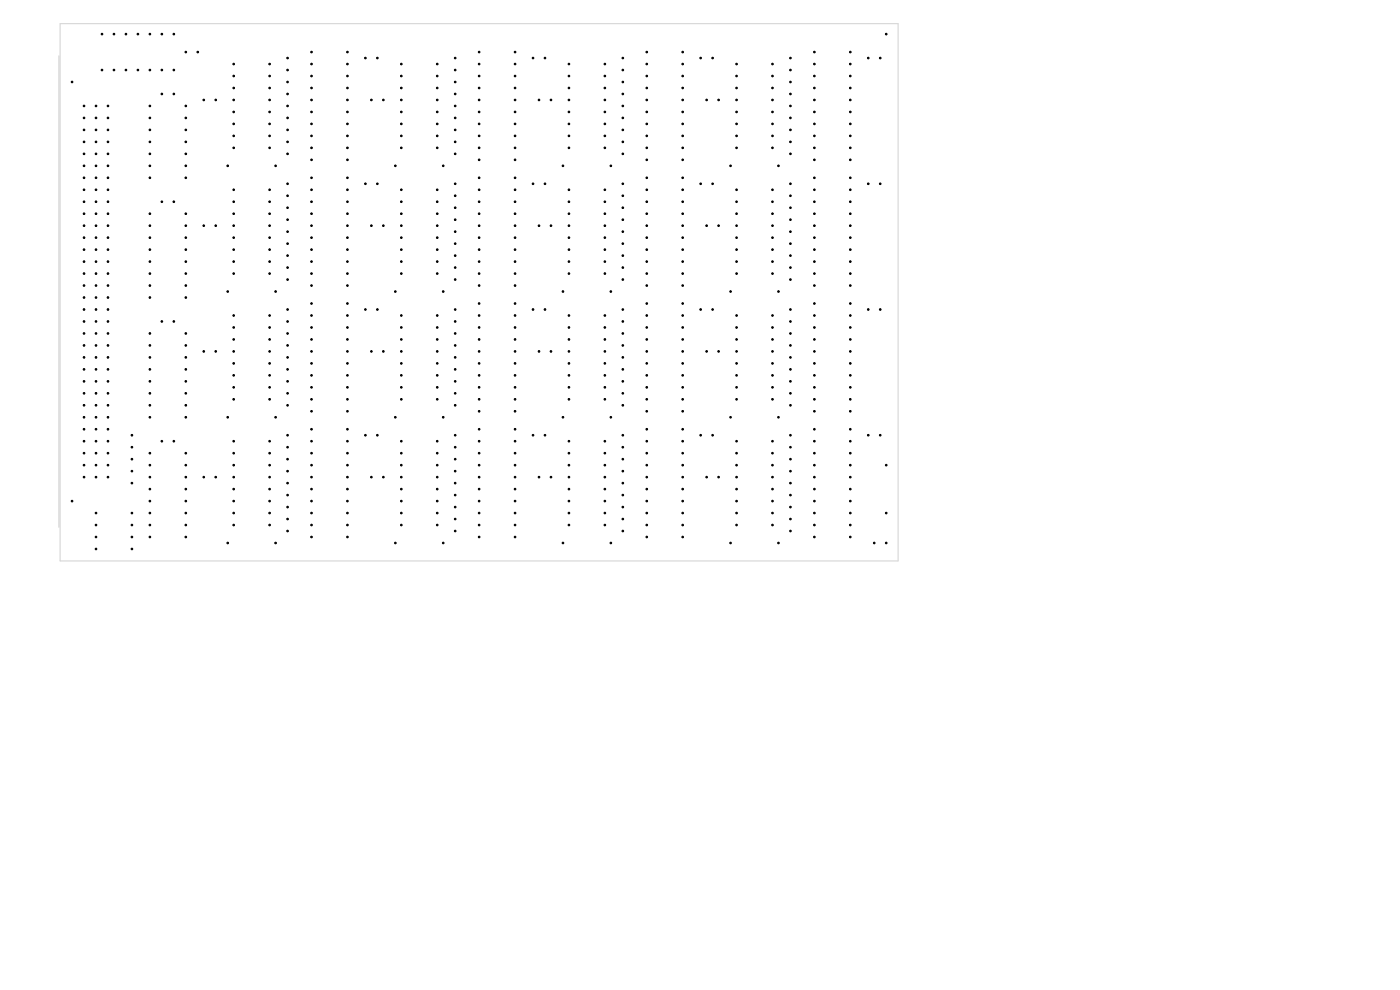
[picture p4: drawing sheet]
<svg xmlns="http://www.w3.org/2000/svg" width="297mm" height="210mm" viewBox="0 0 297 210" stroke-linecap="round" stroke-linejoin="round" font-family="sans-serif">
<path d="M12.5 11.8v100.1M12.7 5h177.8v114h-177.8z" fill="none" stroke="#d0d2cd" stroke-width=".21"/>
<g fill="#000" stroke="#000" stroke-width=".21">
<circle cx="15.3" cy="17.4" r=".17"/>
<circle cx="21.6" cy="14.9" r=".17"/>
<circle cx="21.6" cy="7.2" r=".17"/>
<circle cx="24.2" cy="7.2" r=".17"/>
<circle cx="24.2" cy="14.9" r=".17"/>
<circle cx="26.7" cy="7.2" r=".17"/>
<circle cx="26.7" cy="14.9" r=".17"/>
<circle cx="29.3" cy="14.9" r=".17"/>
<circle cx="29.3" cy="7.2" r=".17"/>
<circle cx="31.8" cy="7.2" r=".17"/>
<circle cx="31.8" cy="14.9" r=".17"/>
<circle cx="34.3" cy="19.9" r=".17"/>
<circle cx="34.3" cy="14.9" r=".17"/>
<circle cx="34.3" cy="7.2" r=".17"/>
<circle cx="36.9" cy="14.9" r=".17"/>
<circle cx="36.9" cy="7.2" r=".17"/>
<circle cx="36.9" cy="19.9" r=".17"/>
<circle cx="39.4" cy="11" r=".17"/>
<circle cx="42" cy="11" r=".17"/>
<circle cx="49.6" cy="13.6" r=".17"/>
<circle cx="49.6" cy="16.1" r=".17"/>
<circle cx="49.6" cy="18.7" r=".17"/>
<circle cx="57.2" cy="13.6" r=".17"/>
<circle cx="57.2" cy="16.1" r=".17"/>
<circle cx="57.2" cy="18.7" r=".17"/>
<circle cx="61" cy="17.4" r=".17"/>
<circle cx="61" cy="12.3" r=".17"/>
<circle cx="61" cy="19.9" r=".17"/>
<circle cx="61" cy="14.9" r=".17"/>
<circle cx="66.1" cy="16.1" r=".17"/>
<circle cx="66.1" cy="13.6" r=".17"/>
<circle cx="66.1" cy="11" r=".17"/>
<circle cx="66.1" cy="18.7" r=".17"/>
<circle cx="73.7" cy="16.1" r=".17"/>
<circle cx="73.7" cy="13.6" r=".17"/>
<circle cx="73.7" cy="18.7" r=".17"/>
<circle cx="73.7" cy="11" r=".17"/>
<circle cx="77.5" cy="12.3" r=".17"/>
<circle cx="80.1" cy="12.3" r=".17"/>
<circle cx="85.1" cy="16.1" r=".17"/>
<circle cx="85.1" cy="13.6" r=".17"/>
<circle cx="85.1" cy="18.7" r=".17"/>
<circle cx="92.8" cy="18.7" r=".17"/>
<circle cx="92.8" cy="16.1" r=".17"/>
<circle cx="92.8" cy="13.6" r=".17"/>
<circle cx="96.6" cy="19.9" r=".17"/>
<circle cx="96.6" cy="14.9" r=".17"/>
<circle cx="96.6" cy="12.3" r=".17"/>
<circle cx="96.6" cy="17.4" r=".17"/>
<circle cx="101.6" cy="18.7" r=".17"/>
<circle cx="101.6" cy="16.1" r=".17"/>
<circle cx="101.6" cy="11" r=".17"/>
<circle cx="101.6" cy="13.6" r=".17"/>
<circle cx="109.3" cy="11" r=".17"/>
<circle cx="109.3" cy="18.7" r=".17"/>
<circle cx="109.3" cy="16.1" r=".17"/>
<circle cx="109.3" cy="13.6" r=".17"/>
<circle cx="113.1" cy="12.3" r=".17"/>
<circle cx="115.6" cy="12.3" r=".17"/>
<circle cx="120.7" cy="18.7" r=".17"/>
<circle cx="120.7" cy="13.6" r=".17"/>
<circle cx="120.7" cy="16.1" r=".17"/>
<circle cx="128.3" cy="18.7" r=".17"/>
<circle cx="128.3" cy="16.1" r=".17"/>
<circle cx="128.3" cy="13.6" r=".17"/>
<circle cx="132.1" cy="14.9" r=".17"/>
<circle cx="132.1" cy="19.9" r=".17"/>
<circle cx="132.1" cy="17.4" r=".17"/>
<circle cx="132.1" cy="12.3" r=".17"/>
<circle cx="137.2" cy="11" r=".17"/>
<circle cx="137.2" cy="18.7" r=".17"/>
<circle cx="137.2" cy="13.6" r=".17"/>
<circle cx="137.2" cy="16.1" r=".17"/>
<circle cx="144.8" cy="16.1" r=".17"/>
<circle cx="144.8" cy="13.6" r=".17"/>
<circle cx="144.8" cy="18.7" r=".17"/>
<circle cx="144.8" cy="11" r=".17"/>
<circle cx="148.6" cy="12.3" r=".17"/>
<circle cx="151.2" cy="12.3" r=".17"/>
<circle cx="156.3" cy="18.7" r=".17"/>
<circle cx="156.3" cy="13.6" r=".17"/>
<circle cx="156.3" cy="16.1" r=".17"/>
<circle cx="163.9" cy="16.1" r=".17"/>
<circle cx="163.9" cy="13.6" r=".17"/>
<circle cx="163.9" cy="18.7" r=".17"/>
<circle cx="167.7" cy="17.4" r=".17"/>
<circle cx="167.7" cy="19.9" r=".17"/>
<circle cx="167.7" cy="14.9" r=".17"/>
<circle cx="167.7" cy="12.3" r=".17"/>
<circle cx="172.8" cy="16.1" r=".17"/>
<circle cx="172.8" cy="13.6" r=".17"/>
<circle cx="172.8" cy="11" r=".17"/>
<circle cx="172.8" cy="18.7" r=".17"/>
<circle cx="180.4" cy="16.1" r=".17"/>
<circle cx="180.4" cy="13.6" r=".17"/>
<circle cx="180.4" cy="11" r=".17"/>
<circle cx="180.4" cy="18.7" r=".17"/>
<circle cx="184.2" cy="12.3" r=".17"/>
<circle cx="186.7" cy="12.3" r=".17"/>
<circle cx="188" cy="7.2" r=".17"/>
<circle cx="17.8" cy="37.7" r=".17"/>
<circle cx="17.8" cy="32.6" r=".17"/>
<circle cx="17.8" cy="22.5" r=".17"/>
<circle cx="17.8" cy="25" r=".17"/>
<circle cx="17.8" cy="27.6" r=".17"/>
<circle cx="17.8" cy="35.2" r=".17"/>
<circle cx="17.8" cy="30.1" r=".17"/>
<circle cx="20.4" cy="35.2" r=".17"/>
<circle cx="20.4" cy="32.6" r=".17"/>
<circle cx="20.4" cy="37.7" r=".17"/>
<circle cx="20.4" cy="30.1" r=".17"/>
<circle cx="20.4" cy="22.5" r=".17"/>
<circle cx="20.4" cy="25" r=".17"/>
<circle cx="20.4" cy="27.6" r=".17"/>
<circle cx="22.9" cy="22.5" r=".17"/>
<circle cx="22.9" cy="27.6" r=".17"/>
<circle cx="22.9" cy="32.6" r=".17"/>
<circle cx="22.9" cy="30.1" r=".17"/>
<circle cx="22.9" cy="25" r=".17"/>
<circle cx="22.9" cy="37.7" r=".17"/>
<circle cx="22.9" cy="35.2" r=".17"/>
<circle cx="31.8" cy="35.2" r=".17"/>
<circle cx="31.8" cy="30.1" r=".17"/>
<circle cx="31.8" cy="32.6" r=".17"/>
<circle cx="31.8" cy="27.6" r=".17"/>
<circle cx="31.8" cy="22.5" r=".17"/>
<circle cx="31.8" cy="37.7" r=".17"/>
<circle cx="31.8" cy="25" r=".17"/>
<circle cx="39.4" cy="22.5" r=".17"/>
<circle cx="39.4" cy="25" r=".17"/>
<circle cx="39.4" cy="32.6" r=".17"/>
<circle cx="39.4" cy="27.6" r=".17"/>
<circle cx="39.4" cy="35.2" r=".17"/>
<circle cx="39.4" cy="30.1" r=".17"/>
<circle cx="39.4" cy="37.7" r=".17"/>
<circle cx="43.2" cy="21.2" r=".17"/>
<circle cx="45.8" cy="21.2" r=".17"/>
<circle cx="48.3" cy="35.2" r=".17"/>
<circle cx="49.6" cy="23.7" r=".17"/>
<circle cx="49.6" cy="26.3" r=".17"/>
<circle cx="49.6" cy="31.4" r=".17"/>
<circle cx="49.6" cy="21.2" r=".17"/>
<circle cx="49.6" cy="28.8" r=".17"/>
<circle cx="57.2" cy="31.4" r=".17"/>
<circle cx="57.2" cy="28.8" r=".17"/>
<circle cx="57.2" cy="26.3" r=".17"/>
<circle cx="57.2" cy="23.7" r=".17"/>
<circle cx="57.2" cy="21.2" r=".17"/>
<circle cx="58.5" cy="35.2" r=".17"/>
<circle cx="61" cy="39" r=".17"/>
<circle cx="61" cy="25" r=".17"/>
<circle cx="61" cy="27.6" r=".17"/>
<circle cx="61" cy="22.5" r=".17"/>
<circle cx="61" cy="30.1" r=".17"/>
<circle cx="61" cy="32.6" r=".17"/>
<circle cx="66.1" cy="31.4" r=".17"/>
<circle cx="66.1" cy="26.3" r=".17"/>
<circle cx="66.1" cy="33.9" r=".17"/>
<circle cx="66.1" cy="21.2" r=".17"/>
<circle cx="66.1" cy="23.7" r=".17"/>
<circle cx="66.1" cy="28.8" r=".17"/>
<circle cx="66.1" cy="37.7" r=".17"/>
<circle cx="73.7" cy="23.7" r=".17"/>
<circle cx="73.7" cy="37.7" r=".17"/>
<circle cx="73.7" cy="31.4" r=".17"/>
<circle cx="73.7" cy="33.9" r=".17"/>
<circle cx="73.7" cy="21.2" r=".17"/>
<circle cx="73.7" cy="26.3" r=".17"/>
<circle cx="73.7" cy="28.8" r=".17"/>
<circle cx="77.5" cy="39" r=".17"/>
<circle cx="78.8" cy="21.2" r=".17"/>
<circle cx="80.1" cy="39" r=".17"/>
<circle cx="81.3" cy="21.2" r=".17"/>
<circle cx="83.9" cy="35.2" r=".17"/>
<circle cx="85.1" cy="26.3" r=".17"/>
<circle cx="85.1" cy="28.8" r=".17"/>
<circle cx="85.1" cy="23.7" r=".17"/>
<circle cx="85.1" cy="31.4" r=".17"/>
<circle cx="85.1" cy="21.2" r=".17"/>
<circle cx="92.8" cy="31.4" r=".17"/>
<circle cx="92.8" cy="26.3" r=".17"/>
<circle cx="92.8" cy="21.2" r=".17"/>
<circle cx="92.8" cy="28.8" r=".17"/>
<circle cx="92.8" cy="23.7" r=".17"/>
<circle cx="94" cy="35.2" r=".17"/>
<circle cx="96.6" cy="27.6" r=".17"/>
<circle cx="96.6" cy="25" r=".17"/>
<circle cx="96.6" cy="22.5" r=".17"/>
<circle cx="96.6" cy="30.1" r=".17"/>
<circle cx="96.6" cy="32.6" r=".17"/>
<circle cx="96.6" cy="39" r=".17"/>
<circle cx="101.6" cy="37.7" r=".17"/>
<circle cx="101.6" cy="21.2" r=".17"/>
<circle cx="101.6" cy="23.7" r=".17"/>
<circle cx="101.6" cy="26.3" r=".17"/>
<circle cx="101.6" cy="31.4" r=".17"/>
<circle cx="101.6" cy="33.9" r=".17"/>
<circle cx="101.6" cy="28.8" r=".17"/>
<circle cx="109.3" cy="33.9" r=".17"/>
<circle cx="109.3" cy="28.8" r=".17"/>
<circle cx="109.3" cy="26.3" r=".17"/>
<circle cx="109.3" cy="21.2" r=".17"/>
<circle cx="109.3" cy="31.4" r=".17"/>
<circle cx="109.3" cy="23.7" r=".17"/>
<circle cx="109.3" cy="37.7" r=".17"/>
<circle cx="113.1" cy="39" r=".17"/>
<circle cx="114.3" cy="21.2" r=".17"/>
<circle cx="115.6" cy="39" r=".17"/>
<circle cx="116.9" cy="21.2" r=".17"/>
<circle cx="119.4" cy="35.2" r=".17"/>
<circle cx="120.7" cy="21.2" r=".17"/>
<circle cx="120.7" cy="26.3" r=".17"/>
<circle cx="120.7" cy="31.4" r=".17"/>
<circle cx="120.7" cy="23.7" r=".17"/>
<circle cx="120.7" cy="28.8" r=".17"/>
<circle cx="128.3" cy="28.8" r=".17"/>
<circle cx="128.3" cy="26.3" r=".17"/>
<circle cx="128.3" cy="21.2" r=".17"/>
<circle cx="128.3" cy="23.7" r=".17"/>
<circle cx="128.3" cy="31.4" r=".17"/>
<circle cx="129.6" cy="35.2" r=".17"/>
<circle cx="132.1" cy="39" r=".17"/>
<circle cx="132.1" cy="32.6" r=".17"/>
<circle cx="132.1" cy="22.5" r=".17"/>
<circle cx="132.1" cy="27.6" r=".17"/>
<circle cx="132.1" cy="30.1" r=".17"/>
<circle cx="132.1" cy="25" r=".17"/>
<circle cx="137.2" cy="28.8" r=".17"/>
<circle cx="137.2" cy="33.9" r=".17"/>
<circle cx="137.2" cy="21.2" r=".17"/>
<circle cx="137.2" cy="26.3" r=".17"/>
<circle cx="137.2" cy="31.4" r=".17"/>
<circle cx="137.2" cy="37.7" r=".17"/>
<circle cx="137.2" cy="23.7" r=".17"/>
<circle cx="144.8" cy="37.7" r=".17"/>
<circle cx="144.8" cy="33.9" r=".17"/>
<circle cx="144.8" cy="28.8" r=".17"/>
<circle cx="144.8" cy="23.7" r=".17"/>
<circle cx="144.8" cy="21.2" r=".17"/>
<circle cx="144.8" cy="26.3" r=".17"/>
<circle cx="144.8" cy="31.4" r=".17"/>
<circle cx="148.6" cy="39" r=".17"/>
<circle cx="149.9" cy="21.2" r=".17"/>
<circle cx="151.2" cy="39" r=".17"/>
<circle cx="152.4" cy="21.2" r=".17"/>
<circle cx="155" cy="35.2" r=".17"/>
<circle cx="156.3" cy="28.8" r=".17"/>
<circle cx="156.3" cy="26.3" r=".17"/>
<circle cx="156.3" cy="21.2" r=".17"/>
<circle cx="156.3" cy="23.7" r=".17"/>
<circle cx="156.3" cy="31.4" r=".17"/>
<circle cx="163.9" cy="21.2" r=".17"/>
<circle cx="163.9" cy="28.8" r=".17"/>
<circle cx="163.9" cy="26.3" r=".17"/>
<circle cx="163.9" cy="23.7" r=".17"/>
<circle cx="163.9" cy="31.4" r=".17"/>
<circle cx="165.1" cy="35.2" r=".17"/>
<circle cx="167.7" cy="39" r=".17"/>
<circle cx="167.7" cy="22.5" r=".17"/>
<circle cx="167.7" cy="25" r=".17"/>
<circle cx="167.7" cy="27.6" r=".17"/>
<circle cx="167.7" cy="30.1" r=".17"/>
<circle cx="167.7" cy="32.6" r=".17"/>
<circle cx="172.8" cy="33.9" r=".17"/>
<circle cx="172.8" cy="26.3" r=".17"/>
<circle cx="172.8" cy="31.4" r=".17"/>
<circle cx="172.8" cy="21.2" r=".17"/>
<circle cx="172.8" cy="37.7" r=".17"/>
<circle cx="172.8" cy="28.8" r=".17"/>
<circle cx="172.8" cy="23.7" r=".17"/>
<circle cx="180.4" cy="33.9" r=".17"/>
<circle cx="180.4" cy="23.7" r=".17"/>
<circle cx="180.4" cy="31.4" r=".17"/>
<circle cx="180.4" cy="28.8" r=".17"/>
<circle cx="180.4" cy="37.7" r=".17"/>
<circle cx="180.4" cy="26.3" r=".17"/>
<circle cx="180.4" cy="21.2" r=".17"/>
<circle cx="184.2" cy="39" r=".17"/>
<circle cx="186.7" cy="39" r=".17"/>
<circle cx="17.8" cy="42.8" r=".17"/>
<circle cx="17.8" cy="40.3" r=".17"/>
<circle cx="17.8" cy="58" r=".17"/>
<circle cx="17.8" cy="55.5" r=".17"/>
<circle cx="17.8" cy="50.4" r=".17"/>
<circle cx="17.8" cy="47.9" r=".17"/>
<circle cx="17.8" cy="45.3" r=".17"/>
<circle cx="17.8" cy="53" r=".17"/>
<circle cx="20.4" cy="42.8" r=".17"/>
<circle cx="20.4" cy="40.3" r=".17"/>
<circle cx="20.4" cy="50.4" r=".17"/>
<circle cx="20.4" cy="55.5" r=".17"/>
<circle cx="20.4" cy="58" r=".17"/>
<circle cx="20.4" cy="45.3" r=".17"/>
<circle cx="20.4" cy="53" r=".17"/>
<circle cx="20.4" cy="47.9" r=".17"/>
<circle cx="22.9" cy="42.8" r=".17"/>
<circle cx="22.9" cy="40.3" r=".17"/>
<circle cx="22.9" cy="55.5" r=".17"/>
<circle cx="22.9" cy="58" r=".17"/>
<circle cx="22.9" cy="50.4" r=".17"/>
<circle cx="22.9" cy="45.3" r=".17"/>
<circle cx="22.9" cy="47.9" r=".17"/>
<circle cx="22.9" cy="53" r=".17"/>
<circle cx="31.8" cy="58" r=".17"/>
<circle cx="31.8" cy="55.5" r=".17"/>
<circle cx="31.8" cy="50.4" r=".17"/>
<circle cx="31.8" cy="53" r=".17"/>
<circle cx="31.8" cy="47.9" r=".17"/>
<circle cx="31.8" cy="45.3" r=".17"/>
<circle cx="34.3" cy="42.8" r=".17"/>
<circle cx="36.9" cy="42.8" r=".17"/>
<circle cx="39.4" cy="55.5" r=".17"/>
<circle cx="39.4" cy="58" r=".17"/>
<circle cx="39.4" cy="45.3" r=".17"/>
<circle cx="39.4" cy="53" r=".17"/>
<circle cx="39.4" cy="50.4" r=".17"/>
<circle cx="39.4" cy="47.9" r=".17"/>
<circle cx="43.2" cy="47.9" r=".17"/>
<circle cx="45.8" cy="47.9" r=".17"/>
<circle cx="49.6" cy="40.3" r=".17"/>
<circle cx="49.6" cy="42.8" r=".17"/>
<circle cx="49.6" cy="53" r=".17"/>
<circle cx="49.6" cy="47.9" r=".17"/>
<circle cx="49.6" cy="55.5" r=".17"/>
<circle cx="49.6" cy="58" r=".17"/>
<circle cx="49.6" cy="50.4" r=".17"/>
<circle cx="49.6" cy="45.3" r=".17"/>
<circle cx="57.2" cy="42.8" r=".17"/>
<circle cx="57.2" cy="40.3" r=".17"/>
<circle cx="57.2" cy="58" r=".17"/>
<circle cx="57.2" cy="45.3" r=".17"/>
<circle cx="57.2" cy="50.4" r=".17"/>
<circle cx="57.2" cy="55.5" r=".17"/>
<circle cx="57.2" cy="53" r=".17"/>
<circle cx="57.2" cy="47.9" r=".17"/>
<circle cx="61" cy="41.5" r=".17"/>
<circle cx="61" cy="59.3" r=".17"/>
<circle cx="61" cy="56.8" r=".17"/>
<circle cx="61" cy="49.1" r=".17"/>
<circle cx="61" cy="54.2" r=".17"/>
<circle cx="61" cy="46.6" r=".17"/>
<circle cx="61" cy="44.1" r=".17"/>
<circle cx="61" cy="51.7" r=".17"/>
<circle cx="66.1" cy="42.8" r=".17"/>
<circle cx="66.1" cy="40.3" r=".17"/>
<circle cx="66.1" cy="50.4" r=".17"/>
<circle cx="66.1" cy="55.5" r=".17"/>
<circle cx="66.1" cy="47.9" r=".17"/>
<circle cx="66.1" cy="45.3" r=".17"/>
<circle cx="66.1" cy="58" r=".17"/>
<circle cx="66.1" cy="53" r=".17"/>
<circle cx="73.7" cy="42.8" r=".17"/>
<circle cx="73.7" cy="40.3" r=".17"/>
<circle cx="73.7" cy="50.4" r=".17"/>
<circle cx="73.7" cy="53" r=".17"/>
<circle cx="73.7" cy="55.5" r=".17"/>
<circle cx="73.7" cy="47.9" r=".17"/>
<circle cx="73.7" cy="58" r=".17"/>
<circle cx="73.7" cy="45.3" r=".17"/>
<circle cx="78.8" cy="47.9" r=".17"/>
<circle cx="81.3" cy="47.9" r=".17"/>
<circle cx="85.1" cy="40.3" r=".17"/>
<circle cx="85.1" cy="42.8" r=".17"/>
<circle cx="85.1" cy="55.5" r=".17"/>
<circle cx="85.1" cy="50.4" r=".17"/>
<circle cx="85.1" cy="45.3" r=".17"/>
<circle cx="85.1" cy="53" r=".17"/>
<circle cx="85.1" cy="47.9" r=".17"/>
<circle cx="85.1" cy="58" r=".17"/>
<circle cx="92.8" cy="42.8" r=".17"/>
<circle cx="92.8" cy="40.3" r=".17"/>
<circle cx="92.8" cy="47.9" r=".17"/>
<circle cx="92.8" cy="50.4" r=".17"/>
<circle cx="92.8" cy="45.3" r=".17"/>
<circle cx="92.8" cy="58" r=".17"/>
<circle cx="92.8" cy="53" r=".17"/>
<circle cx="92.8" cy="55.5" r=".17"/>
<circle cx="96.6" cy="41.5" r=".17"/>
<circle cx="96.6" cy="46.6" r=".17"/>
<circle cx="96.6" cy="44.1" r=".17"/>
<circle cx="96.6" cy="49.1" r=".17"/>
<circle cx="96.6" cy="51.7" r=".17"/>
<circle cx="96.6" cy="54.2" r=".17"/>
<circle cx="96.6" cy="59.3" r=".17"/>
<circle cx="96.6" cy="56.8" r=".17"/>
<circle cx="101.6" cy="40.3" r=".17"/>
<circle cx="101.6" cy="42.8" r=".17"/>
<circle cx="101.6" cy="50.4" r=".17"/>
<circle cx="101.6" cy="55.5" r=".17"/>
<circle cx="101.6" cy="58" r=".17"/>
<circle cx="101.6" cy="47.9" r=".17"/>
<circle cx="101.6" cy="53" r=".17"/>
<circle cx="101.6" cy="45.3" r=".17"/>
<circle cx="109.3" cy="40.3" r=".17"/>
<circle cx="109.3" cy="42.8" r=".17"/>
<circle cx="109.3" cy="55.5" r=".17"/>
<circle cx="109.3" cy="58" r=".17"/>
<circle cx="109.3" cy="45.3" r=".17"/>
<circle cx="109.3" cy="53" r=".17"/>
<circle cx="109.3" cy="47.9" r=".17"/>
<circle cx="109.3" cy="50.4" r=".17"/>
<circle cx="114.3" cy="47.9" r=".17"/>
<circle cx="116.9" cy="47.9" r=".17"/>
<circle cx="120.7" cy="42.8" r=".17"/>
<circle cx="120.7" cy="40.3" r=".17"/>
<circle cx="120.7" cy="55.5" r=".17"/>
<circle cx="120.7" cy="50.4" r=".17"/>
<circle cx="120.7" cy="53" r=".17"/>
<circle cx="120.7" cy="47.9" r=".17"/>
<circle cx="120.7" cy="45.3" r=".17"/>
<circle cx="120.7" cy="58" r=".17"/>
<circle cx="128.3" cy="42.8" r=".17"/>
<circle cx="128.3" cy="40.3" r=".17"/>
<circle cx="128.3" cy="50.4" r=".17"/>
<circle cx="128.3" cy="55.5" r=".17"/>
<circle cx="128.3" cy="53" r=".17"/>
<circle cx="128.3" cy="58" r=".17"/>
<circle cx="128.3" cy="47.9" r=".17"/>
<circle cx="128.3" cy="45.3" r=".17"/>
<circle cx="132.1" cy="41.5" r=".17"/>
<circle cx="132.1" cy="49.1" r=".17"/>
<circle cx="132.1" cy="54.2" r=".17"/>
<circle cx="132.1" cy="44.1" r=".17"/>
<circle cx="132.1" cy="46.6" r=".17"/>
<circle cx="132.1" cy="51.7" r=".17"/>
<circle cx="132.1" cy="56.8" r=".17"/>
<circle cx="132.1" cy="59.3" r=".17"/>
<circle cx="137.2" cy="40.3" r=".17"/>
<circle cx="137.2" cy="42.8" r=".17"/>
<circle cx="137.2" cy="45.3" r=".17"/>
<circle cx="137.2" cy="50.4" r=".17"/>
<circle cx="137.2" cy="55.5" r=".17"/>
<circle cx="137.2" cy="58" r=".17"/>
<circle cx="137.2" cy="53" r=".17"/>
<circle cx="137.2" cy="47.9" r=".17"/>
<circle cx="144.8" cy="42.8" r=".17"/>
<circle cx="144.8" cy="40.3" r=".17"/>
<circle cx="144.8" cy="55.5" r=".17"/>
<circle cx="144.8" cy="58" r=".17"/>
<circle cx="144.8" cy="47.9" r=".17"/>
<circle cx="144.8" cy="50.4" r=".17"/>
<circle cx="144.8" cy="45.3" r=".17"/>
<circle cx="144.8" cy="53" r=".17"/>
<circle cx="149.9" cy="47.9" r=".17"/>
<circle cx="152.4" cy="47.9" r=".17"/>
<circle cx="156.3" cy="40.3" r=".17"/>
<circle cx="156.3" cy="42.8" r=".17"/>
<circle cx="156.3" cy="50.4" r=".17"/>
<circle cx="156.3" cy="53" r=".17"/>
<circle cx="156.3" cy="55.5" r=".17"/>
<circle cx="156.3" cy="45.3" r=".17"/>
<circle cx="156.3" cy="47.9" r=".17"/>
<circle cx="156.3" cy="58" r=".17"/>
<circle cx="163.9" cy="40.3" r=".17"/>
<circle cx="163.9" cy="42.8" r=".17"/>
<circle cx="163.9" cy="47.9" r=".17"/>
<circle cx="163.9" cy="50.4" r=".17"/>
<circle cx="163.9" cy="58" r=".17"/>
<circle cx="163.9" cy="55.5" r=".17"/>
<circle cx="163.9" cy="45.3" r=".17"/>
<circle cx="163.9" cy="53" r=".17"/>
<circle cx="167.7" cy="41.5" r=".17"/>
<circle cx="167.7" cy="46.6" r=".17"/>
<circle cx="167.7" cy="59.3" r=".17"/>
<circle cx="167.7" cy="54.2" r=".17"/>
<circle cx="167.7" cy="44.1" r=".17"/>
<circle cx="167.7" cy="49.1" r=".17"/>
<circle cx="167.7" cy="51.7" r=".17"/>
<circle cx="167.7" cy="56.8" r=".17"/>
<circle cx="172.8" cy="40.3" r=".17"/>
<circle cx="172.8" cy="42.8" r=".17"/>
<circle cx="172.8" cy="45.3" r=".17"/>
<circle cx="172.8" cy="58" r=".17"/>
<circle cx="172.8" cy="53" r=".17"/>
<circle cx="172.8" cy="55.5" r=".17"/>
<circle cx="172.8" cy="50.4" r=".17"/>
<circle cx="172.8" cy="47.9" r=".17"/>
<circle cx="180.4" cy="42.8" r=".17"/>
<circle cx="180.4" cy="40.3" r=".17"/>
<circle cx="180.4" cy="53" r=".17"/>
<circle cx="180.4" cy="58" r=".17"/>
<circle cx="180.4" cy="47.9" r=".17"/>
<circle cx="180.4" cy="55.5" r=".17"/>
<circle cx="180.4" cy="45.3" r=".17"/>
<circle cx="180.4" cy="50.4" r=".17"/>
<circle cx="17.8" cy="68.2" r=".17"/>
<circle cx="17.8" cy="65.7" r=".17"/>
<circle cx="17.8" cy="70.7" r=".17"/>
<circle cx="17.8" cy="63.1" r=".17"/>
<circle cx="17.8" cy="73.3" r=".17"/>
<circle cx="17.8" cy="60.6" r=".17"/>
<circle cx="17.8" cy="78.4" r=".17"/>
<circle cx="17.8" cy="75.8" r=".17"/>
<circle cx="20.4" cy="73.3" r=".17"/>
<circle cx="20.4" cy="78.4" r=".17"/>
<circle cx="20.4" cy="70.7" r=".17"/>
<circle cx="20.4" cy="65.7" r=".17"/>
<circle cx="20.4" cy="63.1" r=".17"/>
<circle cx="20.4" cy="68.2" r=".17"/>
<circle cx="20.4" cy="75.8" r=".17"/>
<circle cx="20.4" cy="60.6" r=".17"/>
<circle cx="22.9" cy="78.4" r=".17"/>
<circle cx="22.9" cy="70.7" r=".17"/>
<circle cx="22.9" cy="65.7" r=".17"/>
<circle cx="22.9" cy="63.1" r=".17"/>
<circle cx="22.9" cy="75.8" r=".17"/>
<circle cx="22.9" cy="73.3" r=".17"/>
<circle cx="22.9" cy="68.2" r=".17"/>
<circle cx="22.9" cy="60.6" r=".17"/>
<circle cx="31.8" cy="73.3" r=".17"/>
<circle cx="31.8" cy="78.4" r=".17"/>
<circle cx="31.8" cy="70.7" r=".17"/>
<circle cx="31.8" cy="75.8" r=".17"/>
<circle cx="31.8" cy="60.6" r=".17"/>
<circle cx="31.8" cy="63.1" r=".17"/>
<circle cx="34.3" cy="68.2" r=".17"/>
<circle cx="36.9" cy="68.2" r=".17"/>
<circle cx="39.4" cy="70.7" r=".17"/>
<circle cx="39.4" cy="75.8" r=".17"/>
<circle cx="39.4" cy="63.1" r=".17"/>
<circle cx="39.4" cy="78.4" r=".17"/>
<circle cx="39.4" cy="60.6" r=".17"/>
<circle cx="39.4" cy="73.3" r=".17"/>
<circle cx="43.2" cy="74.5" r=".17"/>
<circle cx="45.8" cy="74.5" r=".17"/>
<circle cx="48.3" cy="61.8" r=".17"/>
<circle cx="49.6" cy="74.5" r=".17"/>
<circle cx="49.6" cy="72" r=".17"/>
<circle cx="49.6" cy="66.9" r=".17"/>
<circle cx="49.6" cy="69.5" r=".17"/>
<circle cx="49.6" cy="77.1" r=".17"/>
<circle cx="49.6" cy="79.6" r=".17"/>
<circle cx="57.2" cy="79.6" r=".17"/>
<circle cx="57.2" cy="77.1" r=".17"/>
<circle cx="57.2" cy="74.5" r=".17"/>
<circle cx="57.2" cy="72" r=".17"/>
<circle cx="57.2" cy="69.5" r=".17"/>
<circle cx="57.2" cy="66.9" r=".17"/>
<circle cx="58.5" cy="61.8" r=".17"/>
<circle cx="61" cy="70.7" r=".17"/>
<circle cx="61" cy="65.7" r=".17"/>
<circle cx="61" cy="78.4" r=".17"/>
<circle cx="61" cy="73.3" r=".17"/>
<circle cx="61" cy="75.8" r=".17"/>
<circle cx="61" cy="68.2" r=".17"/>
<circle cx="66.1" cy="79.6" r=".17"/>
<circle cx="66.1" cy="72" r=".17"/>
<circle cx="66.1" cy="74.5" r=".17"/>
<circle cx="66.1" cy="66.9" r=".17"/>
<circle cx="66.1" cy="69.5" r=".17"/>
<circle cx="66.1" cy="77.1" r=".17"/>
<circle cx="66.1" cy="64.4" r=".17"/>
<circle cx="66.1" cy="60.6" r=".17"/>
<circle cx="73.7" cy="77.1" r=".17"/>
<circle cx="73.7" cy="79.6" r=".17"/>
<circle cx="73.7" cy="66.9" r=".17"/>
<circle cx="73.7" cy="74.5" r=".17"/>
<circle cx="73.7" cy="69.5" r=".17"/>
<circle cx="73.7" cy="72" r=".17"/>
<circle cx="73.7" cy="64.4" r=".17"/>
<circle cx="73.7" cy="60.6" r=".17"/>
<circle cx="77.5" cy="65.7" r=".17"/>
<circle cx="78.8" cy="74.5" r=".17"/>
<circle cx="80.1" cy="65.7" r=".17"/>
<circle cx="81.3" cy="74.5" r=".17"/>
<circle cx="83.9" cy="61.8" r=".17"/>
<circle cx="85.1" cy="79.6" r=".17"/>
<circle cx="85.1" cy="72" r=".17"/>
<circle cx="85.1" cy="69.5" r=".17"/>
<circle cx="85.1" cy="74.5" r=".17"/>
<circle cx="85.1" cy="77.1" r=".17"/>
<circle cx="85.1" cy="66.9" r=".17"/>
<circle cx="92.8" cy="79.6" r=".17"/>
<circle cx="92.8" cy="74.5" r=".17"/>
<circle cx="92.8" cy="77.1" r=".17"/>
<circle cx="92.8" cy="66.9" r=".17"/>
<circle cx="92.8" cy="72" r=".17"/>
<circle cx="92.8" cy="69.5" r=".17"/>
<circle cx="94" cy="61.8" r=".17"/>
<circle cx="96.6" cy="70.7" r=".17"/>
<circle cx="96.6" cy="65.7" r=".17"/>
<circle cx="96.6" cy="73.3" r=".17"/>
<circle cx="96.6" cy="75.8" r=".17"/>
<circle cx="96.6" cy="78.4" r=".17"/>
<circle cx="96.6" cy="68.2" r=".17"/>
<circle cx="101.6" cy="64.4" r=".17"/>
<circle cx="101.6" cy="66.9" r=".17"/>
<circle cx="101.6" cy="69.5" r=".17"/>
<circle cx="101.6" cy="60.6" r=".17"/>
<circle cx="101.6" cy="72" r=".17"/>
<circle cx="101.6" cy="77.1" r=".17"/>
<circle cx="101.6" cy="79.6" r=".17"/>
<circle cx="101.6" cy="74.5" r=".17"/>
<circle cx="109.3" cy="77.1" r=".17"/>
<circle cx="109.3" cy="66.9" r=".17"/>
<circle cx="109.3" cy="60.6" r=".17"/>
<circle cx="109.3" cy="64.4" r=".17"/>
<circle cx="109.3" cy="72" r=".17"/>
<circle cx="109.3" cy="69.5" r=".17"/>
<circle cx="109.3" cy="74.5" r=".17"/>
<circle cx="109.3" cy="79.6" r=".17"/>
<circle cx="113.1" cy="65.7" r=".17"/>
<circle cx="114.3" cy="74.5" r=".17"/>
<circle cx="115.6" cy="65.7" r=".17"/>
<circle cx="116.9" cy="74.5" r=".17"/>
<circle cx="119.4" cy="61.8" r=".17"/>
<circle cx="120.7" cy="74.5" r=".17"/>
<circle cx="120.7" cy="77.1" r=".17"/>
<circle cx="120.7" cy="79.6" r=".17"/>
<circle cx="120.7" cy="66.9" r=".17"/>
<circle cx="120.7" cy="72" r=".17"/>
<circle cx="120.7" cy="69.5" r=".17"/>
<circle cx="128.3" cy="79.6" r=".17"/>
<circle cx="128.3" cy="69.5" r=".17"/>
<circle cx="128.3" cy="66.9" r=".17"/>
<circle cx="128.3" cy="77.1" r=".17"/>
<circle cx="128.3" cy="74.5" r=".17"/>
<circle cx="128.3" cy="72" r=".17"/>
<circle cx="129.6" cy="61.8" r=".17"/>
<circle cx="132.1" cy="65.7" r=".17"/>
<circle cx="132.1" cy="70.7" r=".17"/>
<circle cx="132.1" cy="78.4" r=".17"/>
<circle cx="132.1" cy="73.3" r=".17"/>
<circle cx="132.1" cy="75.8" r=".17"/>
<circle cx="132.1" cy="68.2" r=".17"/>
<circle cx="137.2" cy="72" r=".17"/>
<circle cx="137.2" cy="74.5" r=".17"/>
<circle cx="137.2" cy="77.1" r=".17"/>
<circle cx="137.2" cy="66.9" r=".17"/>
<circle cx="137.2" cy="60.6" r=".17"/>
<circle cx="137.2" cy="69.5" r=".17"/>
<circle cx="137.2" cy="79.6" r=".17"/>
<circle cx="137.2" cy="64.4" r=".17"/>
<circle cx="144.8" cy="60.6" r=".17"/>
<circle cx="144.8" cy="69.5" r=".17"/>
<circle cx="144.8" cy="66.9" r=".17"/>
<circle cx="144.8" cy="79.6" r=".17"/>
<circle cx="144.8" cy="74.5" r=".17"/>
<circle cx="144.8" cy="72" r=".17"/>
<circle cx="144.8" cy="77.1" r=".17"/>
<circle cx="144.8" cy="64.4" r=".17"/>
<circle cx="148.6" cy="65.7" r=".17"/>
<circle cx="149.9" cy="74.5" r=".17"/>
<circle cx="151.2" cy="65.7" r=".17"/>
<circle cx="152.4" cy="74.5" r=".17"/>
<circle cx="155" cy="61.8" r=".17"/>
<circle cx="156.3" cy="69.5" r=".17"/>
<circle cx="156.3" cy="66.9" r=".17"/>
<circle cx="156.3" cy="77.1" r=".17"/>
<circle cx="156.3" cy="72" r=".17"/>
<circle cx="156.3" cy="79.6" r=".17"/>
<circle cx="156.3" cy="74.5" r=".17"/>
<circle cx="163.9" cy="77.1" r=".17"/>
<circle cx="163.9" cy="69.5" r=".17"/>
<circle cx="163.9" cy="79.6" r=".17"/>
<circle cx="163.9" cy="72" r=".17"/>
<circle cx="163.9" cy="66.9" r=".17"/>
<circle cx="163.9" cy="74.5" r=".17"/>
<circle cx="165.1" cy="61.8" r=".17"/>
<circle cx="167.7" cy="65.7" r=".17"/>
<circle cx="167.7" cy="73.3" r=".17"/>
<circle cx="167.7" cy="68.2" r=".17"/>
<circle cx="167.7" cy="70.7" r=".17"/>
<circle cx="167.7" cy="75.8" r=".17"/>
<circle cx="167.7" cy="78.4" r=".17"/>
<circle cx="172.8" cy="79.6" r=".17"/>
<circle cx="172.8" cy="72" r=".17"/>
<circle cx="172.8" cy="74.5" r=".17"/>
<circle cx="172.8" cy="77.1" r=".17"/>
<circle cx="172.8" cy="60.6" r=".17"/>
<circle cx="172.8" cy="64.4" r=".17"/>
<circle cx="172.8" cy="66.9" r=".17"/>
<circle cx="172.8" cy="69.5" r=".17"/>
<circle cx="180.4" cy="79.6" r=".17"/>
<circle cx="180.4" cy="77.1" r=".17"/>
<circle cx="180.4" cy="64.4" r=".17"/>
<circle cx="180.4" cy="74.5" r=".17"/>
<circle cx="180.4" cy="69.5" r=".17"/>
<circle cx="180.4" cy="66.9" r=".17"/>
<circle cx="180.4" cy="60.6" r=".17"/>
<circle cx="180.4" cy="72" r=".17"/>
<circle cx="184.2" cy="65.7" r=".17"/>
<circle cx="186.7" cy="65.7" r=".17"/>
<circle cx="17.8" cy="83.4" r=".17"/>
<circle cx="17.8" cy="86" r=".17"/>
<circle cx="17.8" cy="96.1" r=".17"/>
<circle cx="17.8" cy="80.9" r=".17"/>
<circle cx="17.8" cy="91.1" r=".17"/>
<circle cx="17.8" cy="88.5" r=".17"/>
<circle cx="17.8" cy="98.7" r=".17"/>
<circle cx="17.8" cy="93.6" r=".17"/>
<circle cx="20.4" cy="80.9" r=".17"/>
<circle cx="20.4" cy="98.7" r=".17"/>
<circle cx="20.4" cy="91.1" r=".17"/>
<circle cx="20.4" cy="88.5" r=".17"/>
<circle cx="20.4" cy="83.4" r=".17"/>
<circle cx="20.4" cy="96.1" r=".17"/>
<circle cx="20.4" cy="86" r=".17"/>
<circle cx="20.4" cy="93.6" r=".17"/>
<circle cx="22.9" cy="98.7" r=".17"/>
<circle cx="22.9" cy="91.1" r=".17"/>
<circle cx="22.9" cy="96.1" r=".17"/>
<circle cx="22.9" cy="86" r=".17"/>
<circle cx="22.9" cy="93.6" r=".17"/>
<circle cx="22.9" cy="80.9" r=".17"/>
<circle cx="22.9" cy="88.5" r=".17"/>
<circle cx="22.9" cy="83.4" r=".17"/>
<circle cx="28" cy="99.9" r=".17"/>
<circle cx="28" cy="97.4" r=".17"/>
<circle cx="28" cy="92.3" r=".17"/>
<circle cx="28" cy="94.9" r=".17"/>
<circle cx="31.8" cy="80.9" r=".17"/>
<circle cx="31.8" cy="98.7" r=".17"/>
<circle cx="31.8" cy="86" r=".17"/>
<circle cx="31.8" cy="83.4" r=".17"/>
<circle cx="31.8" cy="96.1" r=".17"/>
<circle cx="31.8" cy="88.5" r=".17"/>
<circle cx="34.3" cy="93.6" r=".17"/>
<circle cx="36.9" cy="93.6" r=".17"/>
<circle cx="39.4" cy="98.7" r=".17"/>
<circle cx="39.4" cy="86" r=".17"/>
<circle cx="39.4" cy="96.1" r=".17"/>
<circle cx="39.4" cy="80.9" r=".17"/>
<circle cx="39.4" cy="83.4" r=".17"/>
<circle cx="39.4" cy="88.5" r=".17"/>
<circle cx="48.3" cy="88.5" r=".17"/>
<circle cx="49.6" cy="93.6" r=".17"/>
<circle cx="49.6" cy="84.7" r=".17"/>
<circle cx="49.6" cy="98.7" r=".17"/>
<circle cx="49.6" cy="82.2" r=".17"/>
<circle cx="49.6" cy="96.1" r=".17"/>
<circle cx="57.2" cy="84.7" r=".17"/>
<circle cx="57.2" cy="93.6" r=".17"/>
<circle cx="57.2" cy="98.7" r=".17"/>
<circle cx="57.2" cy="96.1" r=".17"/>
<circle cx="57.2" cy="82.2" r=".17"/>
<circle cx="58.5" cy="88.5" r=".17"/>
<circle cx="61" cy="80.9" r=".17"/>
<circle cx="61" cy="83.4" r=".17"/>
<circle cx="61" cy="99.9" r=".17"/>
<circle cx="61" cy="92.3" r=".17"/>
<circle cx="61" cy="94.9" r=".17"/>
<circle cx="61" cy="86" r=".17"/>
<circle cx="61" cy="97.4" r=".17"/>
<circle cx="66.1" cy="98.7" r=".17"/>
<circle cx="66.1" cy="91.1" r=".17"/>
<circle cx="66.1" cy="96.1" r=".17"/>
<circle cx="66.1" cy="82.2" r=".17"/>
<circle cx="66.1" cy="84.7" r=".17"/>
<circle cx="66.1" cy="93.6" r=".17"/>
<circle cx="66.1" cy="87.2" r=".17"/>
<circle cx="73.7" cy="98.7" r=".17"/>
<circle cx="73.7" cy="96.1" r=".17"/>
<circle cx="73.7" cy="91.1" r=".17"/>
<circle cx="73.7" cy="82.2" r=".17"/>
<circle cx="73.7" cy="84.7" r=".17"/>
<circle cx="73.7" cy="87.2" r=".17"/>
<circle cx="73.7" cy="93.6" r=".17"/>
<circle cx="77.5" cy="92.3" r=".17"/>
<circle cx="80.1" cy="92.3" r=".17"/>
<circle cx="83.9" cy="88.5" r=".17"/>
<circle cx="85.1" cy="96.1" r=".17"/>
<circle cx="85.1" cy="98.7" r=".17"/>
<circle cx="85.1" cy="82.2" r=".17"/>
<circle cx="85.1" cy="84.7" r=".17"/>
<circle cx="85.1" cy="93.6" r=".17"/>
<circle cx="92.8" cy="82.2" r=".17"/>
<circle cx="92.8" cy="93.6" r=".17"/>
<circle cx="92.8" cy="98.7" r=".17"/>
<circle cx="92.8" cy="96.1" r=".17"/>
<circle cx="92.8" cy="84.7" r=".17"/>
<circle cx="94" cy="88.5" r=".17"/>
<circle cx="96.6" cy="97.4" r=".17"/>
<circle cx="96.6" cy="86" r=".17"/>
<circle cx="96.6" cy="83.4" r=".17"/>
<circle cx="96.6" cy="94.9" r=".17"/>
<circle cx="96.6" cy="99.9" r=".17"/>
<circle cx="96.6" cy="92.3" r=".17"/>
<circle cx="96.6" cy="80.9" r=".17"/>
<circle cx="101.6" cy="98.7" r=".17"/>
<circle cx="101.6" cy="82.2" r=".17"/>
<circle cx="101.6" cy="84.7" r=".17"/>
<circle cx="101.6" cy="87.2" r=".17"/>
<circle cx="101.6" cy="91.1" r=".17"/>
<circle cx="101.6" cy="93.6" r=".17"/>
<circle cx="101.6" cy="96.1" r=".17"/>
<circle cx="109.3" cy="91.1" r=".17"/>
<circle cx="109.3" cy="87.2" r=".17"/>
<circle cx="109.3" cy="98.7" r=".17"/>
<circle cx="109.3" cy="93.6" r=".17"/>
<circle cx="109.3" cy="84.7" r=".17"/>
<circle cx="109.3" cy="96.1" r=".17"/>
<circle cx="109.3" cy="82.2" r=".17"/>
<circle cx="113.1" cy="92.3" r=".17"/>
<circle cx="115.6" cy="92.3" r=".17"/>
<circle cx="119.4" cy="88.5" r=".17"/>
<circle cx="120.7" cy="82.2" r=".17"/>
<circle cx="120.7" cy="96.1" r=".17"/>
<circle cx="120.7" cy="84.7" r=".17"/>
<circle cx="120.7" cy="98.7" r=".17"/>
<circle cx="120.7" cy="93.6" r=".17"/>
<circle cx="128.3" cy="96.1" r=".17"/>
<circle cx="128.3" cy="93.6" r=".17"/>
<circle cx="128.3" cy="82.2" r=".17"/>
<circle cx="128.3" cy="84.7" r=".17"/>
<circle cx="128.3" cy="98.7" r=".17"/>
<circle cx="129.6" cy="88.5" r=".17"/>
<circle cx="132.1" cy="83.4" r=".17"/>
<circle cx="132.1" cy="94.9" r=".17"/>
<circle cx="132.1" cy="97.4" r=".17"/>
<circle cx="132.1" cy="86" r=".17"/>
<circle cx="132.1" cy="80.9" r=".17"/>
<circle cx="132.1" cy="99.9" r=".17"/>
<circle cx="132.1" cy="92.3" r=".17"/>
<circle cx="137.2" cy="87.2" r=".17"/>
<circle cx="137.2" cy="82.2" r=".17"/>
<circle cx="137.2" cy="91.1" r=".17"/>
<circle cx="137.2" cy="96.1" r=".17"/>
<circle cx="137.2" cy="98.7" r=".17"/>
<circle cx="137.2" cy="84.7" r=".17"/>
<circle cx="137.2" cy="93.6" r=".17"/>
<circle cx="144.8" cy="84.7" r=".17"/>
<circle cx="144.8" cy="87.2" r=".17"/>
<circle cx="144.8" cy="98.7" r=".17"/>
<circle cx="144.8" cy="96.1" r=".17"/>
<circle cx="144.8" cy="91.1" r=".17"/>
<circle cx="144.8" cy="93.6" r=".17"/>
<circle cx="144.8" cy="82.2" r=".17"/>
<circle cx="148.6" cy="92.3" r=".17"/>
<circle cx="151.2" cy="92.3" r=".17"/>
<circle cx="155" cy="88.5" r=".17"/>
<circle cx="156.3" cy="96.1" r=".17"/>
<circle cx="156.3" cy="93.6" r=".17"/>
<circle cx="156.3" cy="98.7" r=".17"/>
<circle cx="156.3" cy="82.2" r=".17"/>
<circle cx="156.3" cy="84.7" r=".17"/>
<circle cx="163.9" cy="82.2" r=".17"/>
<circle cx="163.9" cy="98.7" r=".17"/>
<circle cx="163.9" cy="93.6" r=".17"/>
<circle cx="163.9" cy="96.1" r=".17"/>
<circle cx="163.9" cy="84.7" r=".17"/>
<circle cx="165.1" cy="88.5" r=".17"/>
<circle cx="167.7" cy="94.9" r=".17"/>
<circle cx="167.7" cy="80.9" r=".17"/>
<circle cx="167.7" cy="92.3" r=".17"/>
<circle cx="167.7" cy="83.4" r=".17"/>
<circle cx="167.7" cy="99.9" r=".17"/>
<circle cx="167.7" cy="86" r=".17"/>
<circle cx="167.7" cy="97.4" r=".17"/>
<circle cx="172.8" cy="84.7" r=".17"/>
<circle cx="172.8" cy="93.6" r=".17"/>
<circle cx="172.8" cy="91.1" r=".17"/>
<circle cx="172.8" cy="96.1" r=".17"/>
<circle cx="172.8" cy="87.2" r=".17"/>
<circle cx="172.8" cy="98.7" r=".17"/>
<circle cx="172.8" cy="82.2" r=".17"/>
<circle cx="180.4" cy="91.1" r=".17"/>
<circle cx="180.4" cy="84.7" r=".17"/>
<circle cx="180.4" cy="82.2" r=".17"/>
<circle cx="180.4" cy="98.7" r=".17"/>
<circle cx="180.4" cy="87.2" r=".17"/>
<circle cx="180.4" cy="93.6" r=".17"/>
<circle cx="180.4" cy="96.1" r=".17"/>
<circle cx="184.2" cy="92.3" r=".17"/>
<circle cx="186.7" cy="92.3" r=".17"/>
<circle cx="188" cy="98.7" r=".17"/>
<circle cx="15.3" cy="106.3" r=".18"/>
<circle cx="17.8" cy="101.2" r=".17"/>
<circle cx="20.4" cy="108.8" r=".17"/>
<circle cx="20.4" cy="111.4" r=".17"/>
<circle cx="20.4" cy="116.5" r=".17"/>
<circle cx="20.4" cy="101.2" r=".17"/>
<circle cx="20.4" cy="113.9" r=".17"/>
<circle cx="22.9" cy="101.2" r=".17"/>
<circle cx="28" cy="116.5" r=".17"/>
<circle cx="28" cy="108.8" r=".17"/>
<circle cx="28" cy="102.5" r=".17"/>
<circle cx="28" cy="113.9" r=".17"/>
<circle cx="28" cy="111.4" r=".17"/>
<circle cx="31.8" cy="103.8" r=".17"/>
<circle cx="31.8" cy="111.4" r=".17"/>
<circle cx="31.8" cy="113.9" r=".17"/>
<circle cx="31.8" cy="106.3" r=".17"/>
<circle cx="31.8" cy="108.8" r=".17"/>
<circle cx="31.8" cy="101.2" r=".17"/>
<circle cx="39.4" cy="103.8" r=".17"/>
<circle cx="39.4" cy="108.8" r=".17"/>
<circle cx="39.4" cy="101.2" r=".17"/>
<circle cx="39.4" cy="106.3" r=".17"/>
<circle cx="39.4" cy="113.9" r=".17"/>
<circle cx="39.4" cy="111.4" r=".17"/>
<circle cx="43.2" cy="101.2" r=".17"/>
<circle cx="45.8" cy="101.2" r=".17"/>
<circle cx="48.3" cy="115.2" r=".17"/>
<circle cx="49.6" cy="103.8" r=".17"/>
<circle cx="49.6" cy="106.3" r=".17"/>
<circle cx="49.6" cy="108.8" r=".17"/>
<circle cx="49.6" cy="101.2" r=".17"/>
<circle cx="49.6" cy="111.4" r=".17"/>
<circle cx="57.2" cy="103.8" r=".17"/>
<circle cx="57.2" cy="108.8" r=".17"/>
<circle cx="57.2" cy="106.3" r=".17"/>
<circle cx="57.2" cy="101.2" r=".17"/>
<circle cx="57.2" cy="111.4" r=".17"/>
<circle cx="58.5" cy="115.2" r=".17"/>
<circle cx="61" cy="105" r=".17"/>
<circle cx="61" cy="112.6" r=".17"/>
<circle cx="61" cy="110.1" r=".17"/>
<circle cx="61" cy="107.6" r=".17"/>
<circle cx="61" cy="102.5" r=".17"/>
<circle cx="66.1" cy="106.3" r=".17"/>
<circle cx="66.1" cy="111.4" r=".17"/>
<circle cx="66.1" cy="103.8" r=".17"/>
<circle cx="66.1" cy="113.9" r=".17"/>
<circle cx="66.1" cy="101.2" r=".17"/>
<circle cx="66.1" cy="108.8" r=".17"/>
<circle cx="73.7" cy="106.3" r=".17"/>
<circle cx="73.7" cy="111.4" r=".17"/>
<circle cx="73.7" cy="103.8" r=".17"/>
<circle cx="73.7" cy="108.8" r=".17"/>
<circle cx="73.7" cy="113.9" r=".17"/>
<circle cx="73.7" cy="101.2" r=".17"/>
<circle cx="78.8" cy="101.2" r=".17"/>
<circle cx="81.3" cy="101.2" r=".17"/>
<circle cx="83.9" cy="115.2" r=".17"/>
<circle cx="85.1" cy="111.4" r=".17"/>
<circle cx="85.1" cy="108.8" r=".17"/>
<circle cx="85.1" cy="103.8" r=".17"/>
<circle cx="85.1" cy="101.2" r=".17"/>
<circle cx="85.1" cy="106.3" r=".17"/>
<circle cx="92.8" cy="103.8" r=".17"/>
<circle cx="92.8" cy="108.8" r=".17"/>
<circle cx="92.8" cy="111.4" r=".17"/>
<circle cx="92.8" cy="101.2" r=".17"/>
<circle cx="92.8" cy="106.3" r=".17"/>
<circle cx="94" cy="115.2" r=".17"/>
<circle cx="96.6" cy="110.1" r=".17"/>
<circle cx="96.6" cy="107.6" r=".17"/>
<circle cx="96.6" cy="112.6" r=".17"/>
<circle cx="96.6" cy="102.5" r=".17"/>
<circle cx="96.6" cy="105" r=".17"/>
<circle cx="101.6" cy="108.8" r=".17"/>
<circle cx="101.6" cy="111.4" r=".17"/>
<circle cx="101.6" cy="113.9" r=".17"/>
<circle cx="101.6" cy="106.3" r=".17"/>
<circle cx="101.6" cy="101.2" r=".17"/>
<circle cx="101.6" cy="103.8" r=".17"/>
<circle cx="109.3" cy="103.8" r=".17"/>
<circle cx="109.3" cy="111.4" r=".17"/>
<circle cx="109.3" cy="108.8" r=".17"/>
<circle cx="109.3" cy="113.9" r=".17"/>
<circle cx="109.3" cy="101.2" r=".17"/>
<circle cx="109.3" cy="106.3" r=".17"/>
<circle cx="114.3" cy="101.2" r=".17"/>
<circle cx="116.9" cy="101.2" r=".17"/>
<circle cx="119.4" cy="115.2" r=".17"/>
<circle cx="120.7" cy="101.2" r=".17"/>
<circle cx="120.7" cy="111.4" r=".17"/>
<circle cx="120.7" cy="106.3" r=".17"/>
<circle cx="120.7" cy="103.8" r=".17"/>
<circle cx="120.7" cy="108.8" r=".17"/>
<circle cx="128.3" cy="111.4" r=".17"/>
<circle cx="128.3" cy="101.2" r=".17"/>
<circle cx="128.3" cy="106.3" r=".17"/>
<circle cx="128.3" cy="103.8" r=".17"/>
<circle cx="128.3" cy="108.8" r=".17"/>
<circle cx="129.6" cy="115.2" r=".17"/>
<circle cx="132.1" cy="107.6" r=".17"/>
<circle cx="132.1" cy="112.6" r=".17"/>
<circle cx="132.1" cy="110.1" r=".17"/>
<circle cx="132.1" cy="105" r=".17"/>
<circle cx="132.1" cy="102.5" r=".17"/>
<circle cx="137.2" cy="103.8" r=".17"/>
<circle cx="137.2" cy="108.8" r=".17"/>
<circle cx="137.2" cy="113.9" r=".17"/>
<circle cx="137.2" cy="101.2" r=".17"/>
<circle cx="137.2" cy="106.3" r=".17"/>
<circle cx="137.2" cy="111.4" r=".17"/>
<circle cx="144.8" cy="103.8" r=".17"/>
<circle cx="144.8" cy="106.3" r=".17"/>
<circle cx="144.8" cy="113.9" r=".17"/>
<circle cx="144.8" cy="111.4" r=".17"/>
<circle cx="144.8" cy="108.8" r=".17"/>
<circle cx="144.8" cy="101.2" r=".17"/>
<circle cx="149.9" cy="101.2" r=".17"/>
<circle cx="152.4" cy="101.2" r=".17"/>
<circle cx="155" cy="115.2" r=".17"/>
<circle cx="156.3" cy="108.8" r=".17"/>
<circle cx="156.3" cy="103.8" r=".17"/>
<circle cx="156.3" cy="106.3" r=".17"/>
<circle cx="156.3" cy="111.4" r=".17"/>
<circle cx="156.3" cy="101.2" r=".17"/>
<circle cx="163.9" cy="108.8" r=".17"/>
<circle cx="163.9" cy="103.8" r=".17"/>
<circle cx="163.9" cy="111.4" r=".17"/>
<circle cx="163.9" cy="106.3" r=".17"/>
<circle cx="163.9" cy="101.2" r=".17"/>
<circle cx="165.1" cy="115.2" r=".17"/>
<circle cx="167.7" cy="110.1" r=".17"/>
<circle cx="167.7" cy="112.6" r=".17"/>
<circle cx="167.7" cy="107.6" r=".17"/>
<circle cx="167.7" cy="105" r=".17"/>
<circle cx="167.7" cy="102.5" r=".17"/>
<circle cx="172.8" cy="103.8" r=".17"/>
<circle cx="172.8" cy="113.9" r=".17"/>
<circle cx="172.8" cy="101.2" r=".17"/>
<circle cx="172.8" cy="106.3" r=".17"/>
<circle cx="172.8" cy="108.8" r=".17"/>
<circle cx="172.8" cy="111.4" r=".17"/>
<circle cx="180.4" cy="111.4" r=".17"/>
<circle cx="180.4" cy="101.2" r=".17"/>
<circle cx="180.4" cy="103.8" r=".17"/>
<circle cx="180.4" cy="108.8" r=".17"/>
<circle cx="180.4" cy="106.3" r=".17"/>
<circle cx="180.4" cy="113.9" r=".17"/>
<circle cx="185.5" cy="115.2" r=".17"/>
<circle cx="188" cy="108.8" r=".17"/>
<circle cx="188" cy="115.2" r=".17"/>
</g>
</svg>
